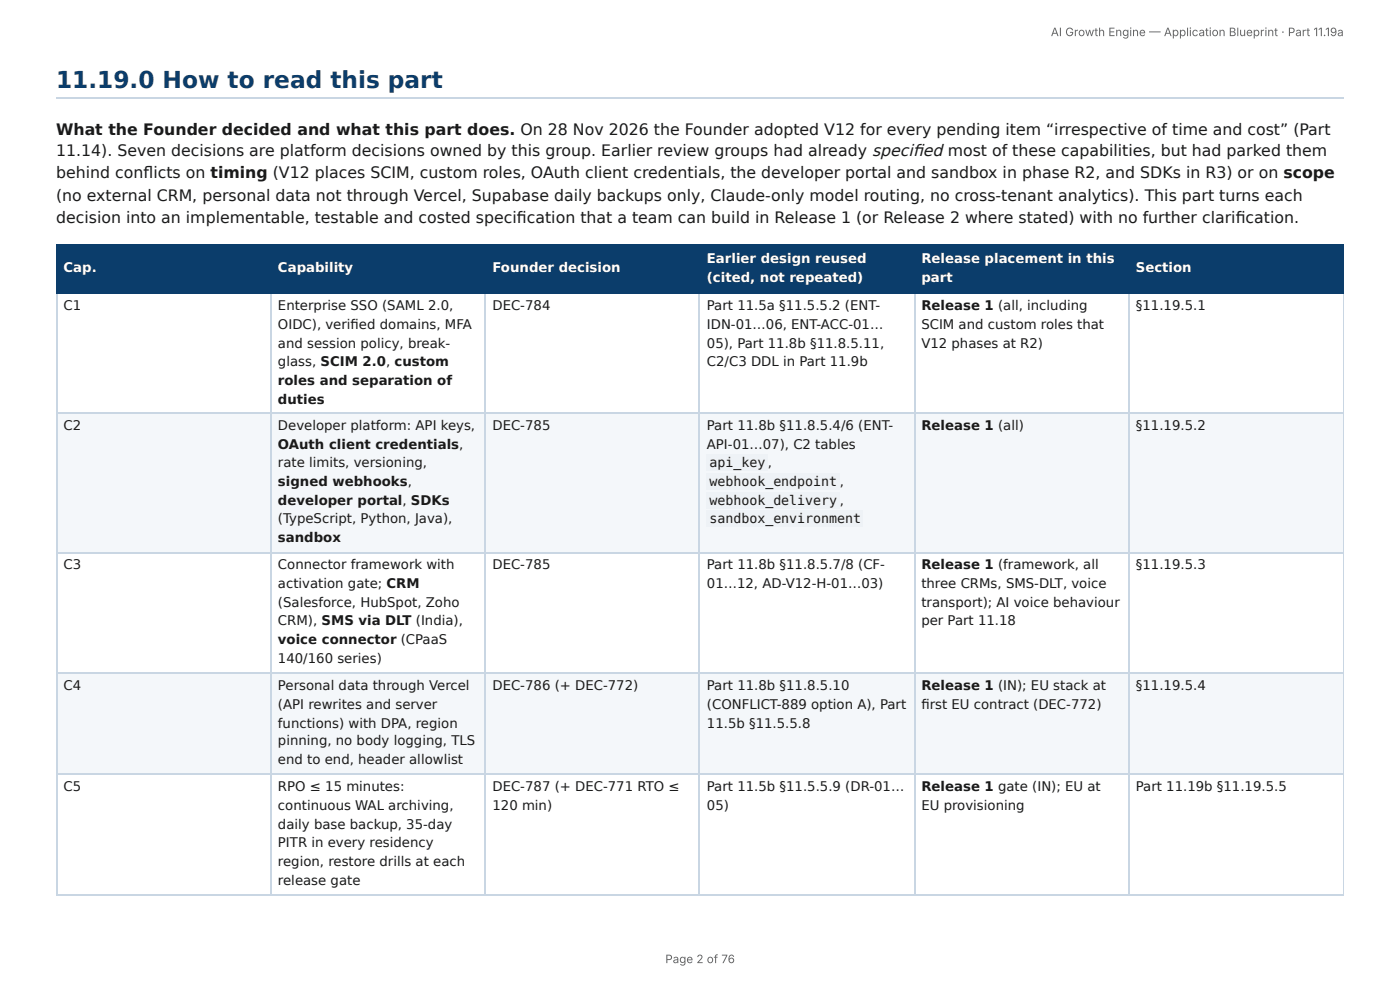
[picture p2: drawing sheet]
<svg xmlns="http://www.w3.org/2000/svg" width="297mm" height="210mm" viewBox="0 0 297 210" stroke-linecap="round" stroke-linejoin="round" font-family="sans-serif">
<defs><g id="words">
<text font-size="4.9" fill="#0b3d6b" x="11.9" y="18.8">11.19.0 How to read this part</text>
<g font-size="3.3" fill="#1a1a1a">
<text x="11.9" y="28.6">What the Founder decided and what this part does. On 28 Nov 2026 the Founder adopted V12 for every pending item “irrespective of time and cost” (Part</text>
<text x="11.9" y="33.1">11.14). Seven decisions are platform decisions owned by this group. Earlier review groups had already specifi ed most of these capabilities, but had parked them</text>
<text x="11.9" y="37.8">behind confl icts on timing (V12 places SCIM, custom roles, OAuth client credentials, the developer portal and sandbox in phase R2, and SDKs in R3) or on scope</text>
<text x="11.9" y="42.6">(no external CRM, personal data not through Vercel, Supabase daily backups only, Claude-only model routing, no cross-tenant analytics). This part turns each</text>
<text x="11.9" y="47.4">decision into an implementable, testable and costed specifi cation that a team can build in Release 1 (or Release 2 where stated) with no further clarifi cation.</text>
</g>
<g font-size="2.8" fill="#fff">
<text x="13.5" y="57.7">Cap.</text>
<text x="59" y="57.7">Capability</text>
<text x="104.6" y="57.7">Founder decision</text>
<text x="150.1" y="55.8">Earlier design reused</text>
<text x="150.1" y="59.8">(cited, not repeated)</text>
<text x="195.7" y="55.8">Release placement in this</text>
<text x="195.7" y="59.8">part</text>
<text x="241.2" y="57.7">Section</text>
</g>
<g font-size="2.8" fill="#1a1a1a">
<text x="13.5" y="65.9">C1</text>
<text x="59" y="65.9">Enterprise SSO (SAML 2.0,</text>
<text x="104.6" y="65.9">DEC-784</text>
<text x="150.1" y="65.9">Part 11.5a §11.5.5.2 (ENT-</text>
<text x="195.7" y="65.9">Release 1 (all, including</text>
<text x="241.2" y="65.9">§11.19.5.1</text>
<text x="59" y="69.9">OIDC), verifi ed domains, MFA</text>
<text x="150.1" y="69.9">IDN-01…06, ENT-ACC-01…</text>
<text x="195.7" y="69.9">SCIM and custom roles that</text>
<text x="59" y="73.8">and session policy, break-</text>
<text x="59" y="77.8">glass, SCIM 2.0, custom</text>
<text x="150.1" y="73.8">05), Part 11.8b §11.8.5.11,</text>
<text x="150.1" y="77.8">C2/C3 DDL in Part 11.9b</text>
<text x="195.7" y="73.8">V12 phases at R2)</text>
<text x="59" y="81.8">roles and separation of</text>
<text x="59" y="85.7">duties</text>
<text x="13.5" y="91.3">C2</text>
<text x="59" y="91.3">Developer platform: API keys,</text>
<text x="59" y="95.3">OAuth client credentials,</text>
<text x="104.6" y="91.3">DEC-785</text>
<text x="150.1" y="91.3">Part 11.8b §11.8.5.4/6 (ENT-</text>
<text x="150.1" y="95.3">API-01…07), C2 tables</text>
<text x="195.7" y="91.3">Release 1 (all)</text>
<text x="241.2" y="91.3">§11.19.5.2</text>
<text x="59" y="99.2">rate limits, versioning,</text>
<text x="150.7" y="99.2">api_key</text>
<text x="163.1" y="99.2">,</text>
<text x="59" y="103.2">signed webhooks,</text>
<text x="59" y="107.2">developer portal, SDKs</text>
<text x="150.7" y="103.2">webhook_endpoint</text>
<text x="150.7" y="107.2">webhook_delivery</text>
<text x="178.4" y="103.2">,</text>
<text x="178.4" y="107.2">,</text>
<text x="59" y="111.1">(TypeScript, Python, Java),</text>
<text x="150.7" y="111.1">sandbox_environment</text>
<text x="59" y="115.1">sandbox</text>
<text x="13.5" y="120.9">C3</text>
<text x="59" y="120.9">Connector framework with</text>
<text x="59" y="124.9">activation gate; CRM</text>
<text x="104.6" y="120.9">DEC-785</text>
<text x="150.1" y="120.9">Part 11.8b §11.8.5.7/8 (CF-</text>
<text x="150.1" y="124.9">01…12, AD-V12-H-01…03)</text>
<text x="195.7" y="120.9">Release 1 (framework, all</text>
<text x="195.7" y="124.9">three CRMs, SMS-DLT, voice</text>
<text x="241.2" y="120.9">§11.19.5.3</text>
<text x="59" y="128.9">(Salesforce, HubSpot, Zoho</text>
<text x="195.7" y="128.9">transport); AI voice behaviour</text>
<text x="59" y="132.8">CRM), SMS via DLT (India),</text>
<text x="59" y="136.8">voice connector (CPaaS</text>
<text x="195.7" y="132.8">per Part 11.18</text>
<text x="59" y="140.8">140/160 series)</text>
<text x="13.5" y="146.6">C4</text>
<text x="59" y="146.6">Personal data through Vercel</text>
<text x="104.6" y="146.6">DEC-786 (+ DEC-772)</text>
<text x="150.1" y="146.6">Part 11.8b §11.8.5.10</text>
<text x="195.7" y="146.6">Release 1 (IN); EU stack at</text>
<text x="241.2" y="146.6">§11.19.5.4</text>
<text x="59" y="150.5">(API rewrites and server</text>
<text x="59" y="154.5">functions) with DPA, region</text>
<text x="150.1" y="150.5">(CONFLICT-889 option A), Part</text>
<text x="150.1" y="154.5">11.5b §11.5.5.8</text>
<text x="195.7" y="150.5">fi rst EU contract (DEC-772)</text>
<text x="59" y="158.2">pinning, no body logging, TLS</text>
<text x="59" y="162.2">end to end, header allowlist</text>
<text x="13.5" y="168">C5</text>
<text x="59" y="168">RPO ≤ 15 minutes:</text>
<text x="59" y="172">continuous WAL archiving,</text>
<text x="104.6" y="168">DEC-787 (+ DEC-771 RTO ≤</text>
<text x="104.6" y="172">120 min)</text>
<text x="150.1" y="168">Part 11.5b §11.5.5.9 (DR-01…</text>
<text x="150.1" y="172">05)</text>
<text x="195.7" y="168">Release 1 gate (IN); EU at</text>
<text x="195.7" y="172">EU provisioning</text>
<text x="241.2" y="168">Part 11.19b §11.19.5.5</text>
<text x="59" y="175.9">daily base backup, 35-day</text>
<text x="59" y="179.9">PITR in every residency</text>
<text x="59" y="183.9">region, restore drills at each</text>
<text x="59" y="187.9">release gate</text>
</g>
<g font-size="2.5" fill="#666">
<text x="223.2" y="7.7">AI Growth Engine — Application Blueprint · Part 11.19a</text>
<text x="141.3" y="204.5">Page 2 of 76</text>
</g>
</g></defs>
<path d="M11.9 20.8h273.5" fill="none" stroke="#c9d6e3" stroke-width=".26"/>
<g fill="#0b3d6b">
<path d="M12.2 51.9h45.5v10.3h-45.5z"/>
<path d="M57.7 51.9h45.5v10.3h-45.5z"/>
<path d="M103.2 51.9h45.5v10.3h-45.5z"/>
<path d="M148.7 51.9h45.5v10.3h-45.5z"/>
<path d="M194.2 51.9h45.5v10.3h-45.5z"/>
<path d="M239.7 51.9h45.7v10.3h-45.7z"/>
</g>
<g fill="#f4f7fa">
<path d="M12.2 87.8h45.5v29.7h-45.5z"/>
<path d="M57.7 87.8h45.5v29.7h-45.5z"/>
<path d="M103.2 87.8h45.5v29.7h-45.5z"/>
<path d="M148.7 87.8h45.5v29.7h-45.5z"/>
<path d="M194.2 87.8h45.5v29.7h-45.5z"/>
<path d="M239.7 87.8h45.7v29.7h-45.7z"/>
<path d="M12.2 142.9h45.5v21.7h-45.5z"/>
<path d="M57.7 142.9h45.5v21.7h-45.5z"/>
<path d="M103.2 142.9h45.5v21.7h-45.5z"/>
<path d="M148.7 142.9h45.5v21.7h-45.5z"/>
<path d="M194.2 142.9h45.5v21.7h-45.5z"/>
<path d="M239.7 142.9h45.7v21.7h-45.7z"/>
</g>
<path d="M11.9 52h273.5M12 51.9v10.5M57.5 51.9v10.5M103.1 51.9v10.5M148.6 51.9v10.5M194.3 51.9v10.5M239.8 51.9v10.5M11.9 62.3h273.5" fill="none" stroke="#0b3d6b" stroke-width=".26"/>
<path d="M285.3 51.9v10.5" fill="none" stroke="#0b3d6b" stroke-width=".21"/>
<path d="M12 62.4v127.6M57.5 62.4v127.6M103.1 62.4v127.6M148.6 62.4v127.6M194.3 62.4v127.6M239.8 62.4v127.6M11.9 87.7h273.5M11.9 117.3h273.5M11.9 143h273.5M11.9 164.4h273.5M11.9 190.1h273.5" fill="none" stroke="#c9d6e3" stroke-width=".26"/>
<path d="M285.3 62.4v127.6" fill="none" stroke="#c9d6e3" stroke-width=".21"/>
<g fill="#eef2f6">
<path d="M150 96.6h13v3.4h-13z"/>
<path d="M150 100.5h28.3v3.5h-28.3z"/>
<path d="M150 104.5h28.3v3.5h-28.3z"/>
<path d="M150 108.5h33.4v3.4h-33.4z"/>
</g>
<use href="#words"/>
</svg>
